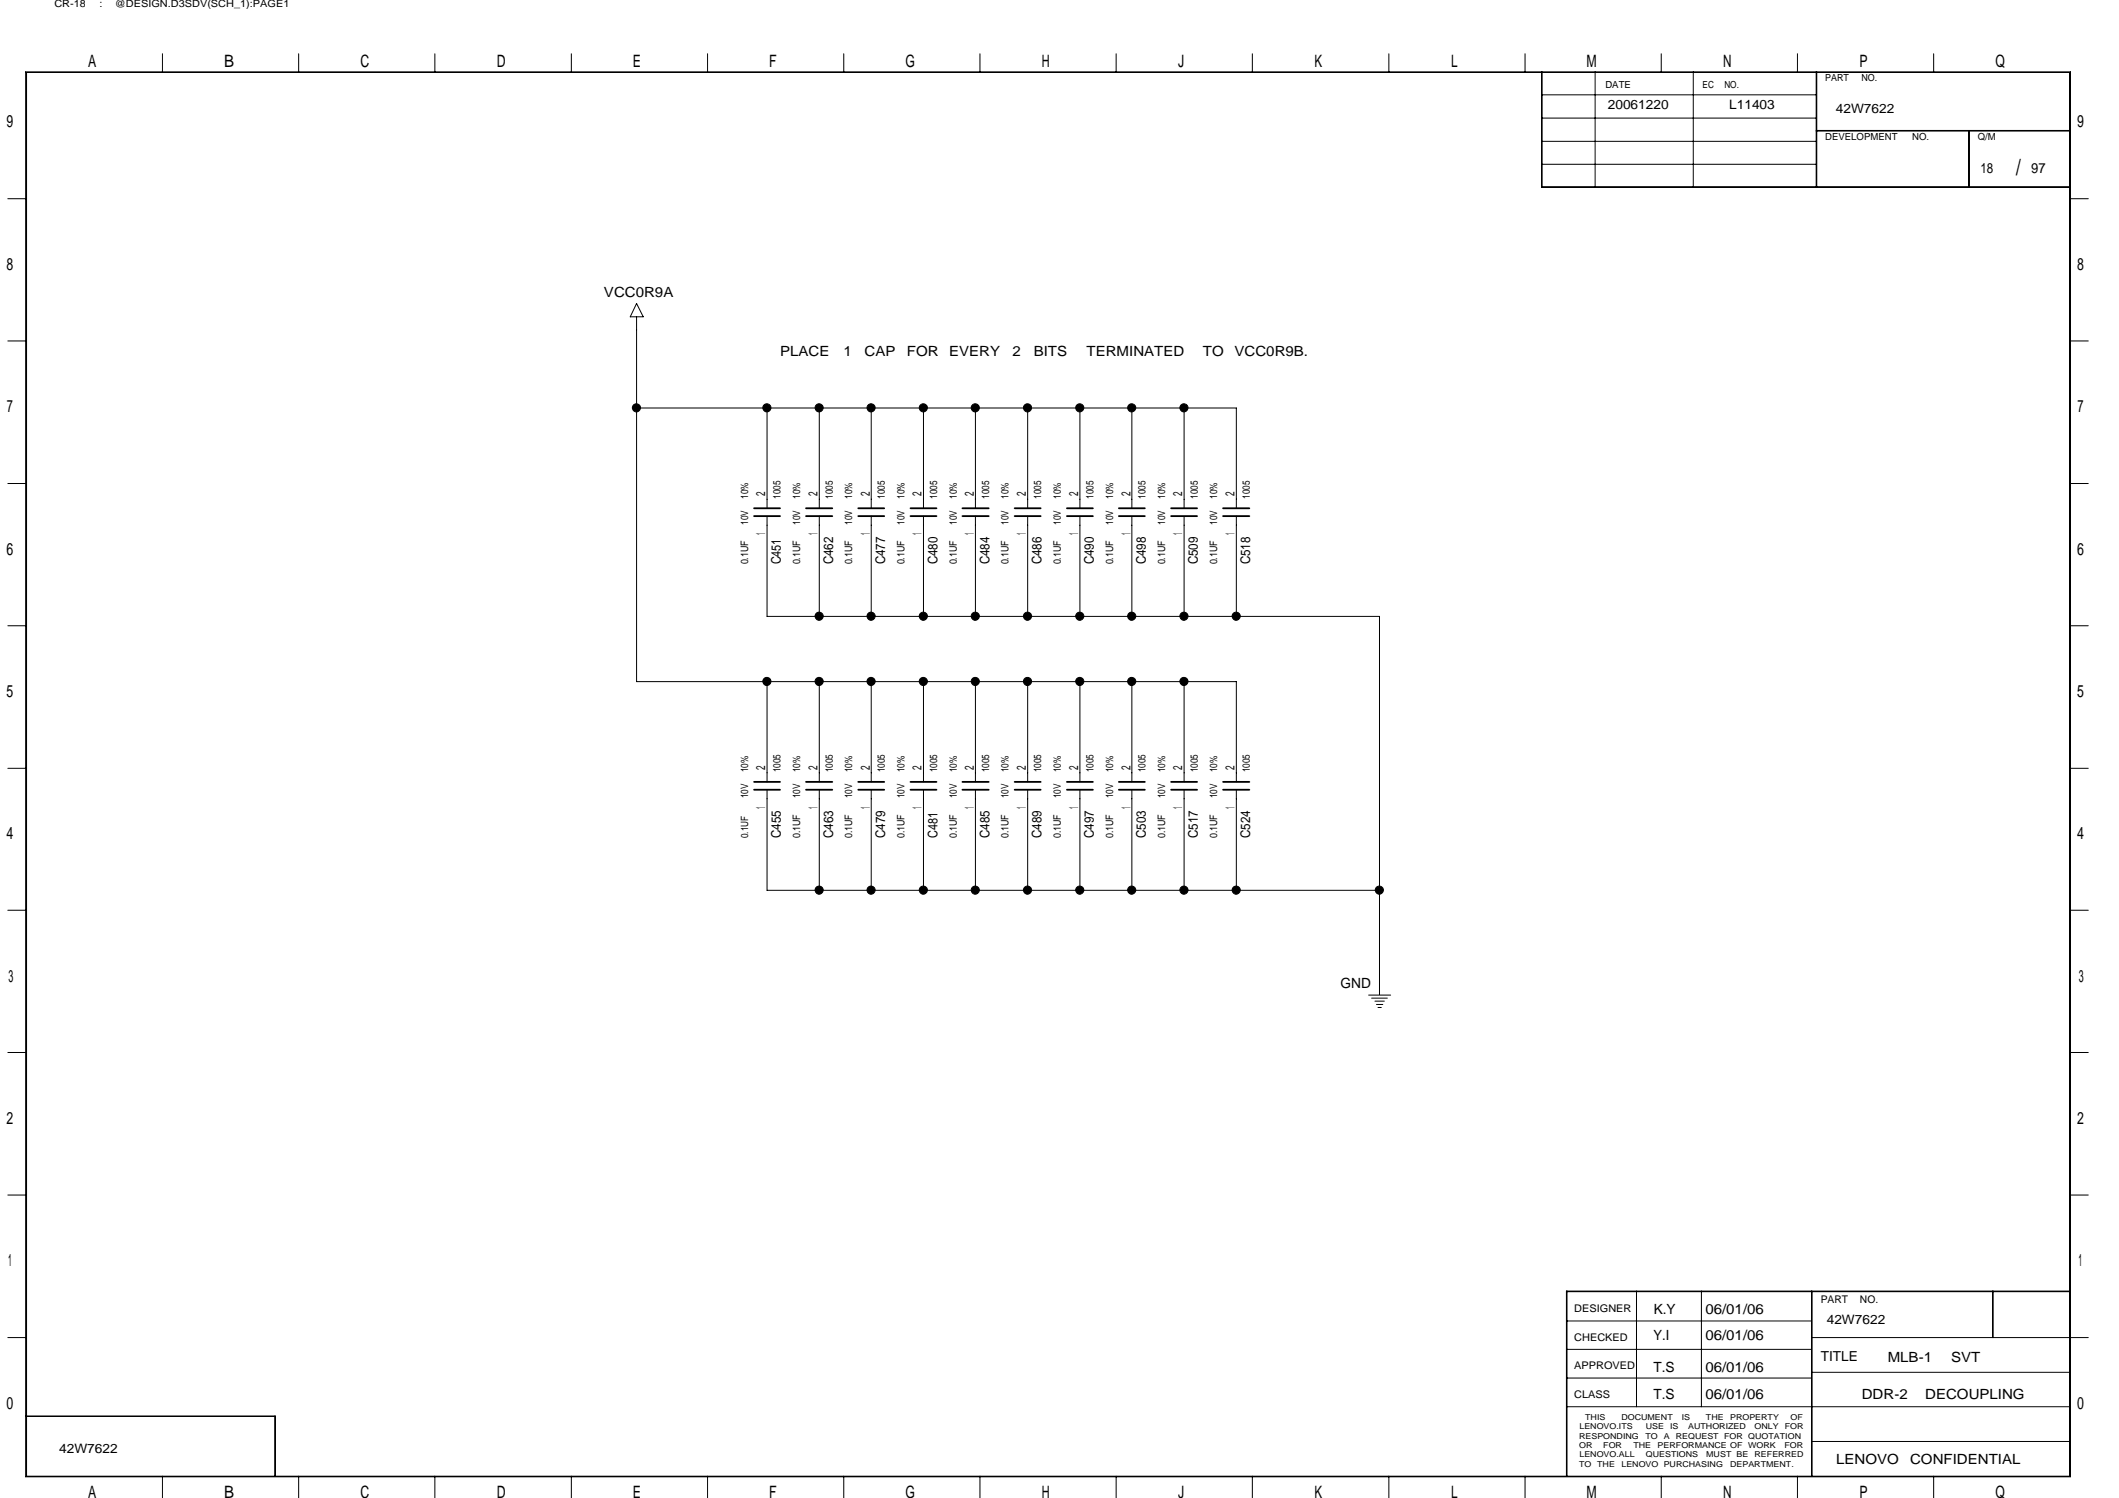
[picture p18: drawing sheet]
<svg xmlns="http://www.w3.org/2000/svg" width="297mm" height="210mm" viewBox="0 0 297 210" stroke-linecap="round" stroke-linejoin="round" font-family="sans-serif">
<defs><g id="words">
<text font-size="3.1" x="282.6" y="24.6">/</text>
<g font-size="2.4">
<text x="12.4" y="9.4">A</text>
<text x="31.4" y="9.4">B</text>
<text x="50.5" y="9.4">C</text>
<text x="69.6" y="9.4">D</text>
<text x="88.7" y="9.4">E</text>
<text x="107.8" y="9.4">F</text>
<text x="127" y="9.4">G</text>
<text x="146" y="9.4">H</text>
<text x="165.1" y="9.4">J</text>
<text x="184.3" y="9.4">K</text>
<text x="203.4" y="9.4">L</text>
<text x="222.4" y="9.4">M</text>
<text x="241.6" y="9.4">N</text>
<text x="260.6" y="9.4">P</text>
<text x="279.7" y="9.4">Q</text>
<text x=".9" y="17.9">9</text>
<text x="291.2" y="17.9">9</text>
<text x=".9" y="37.8">8</text>
<text x="291.2" y="37.8">8</text>
<text x="1" y="57.8">7</text>
<text x="291.2" y="57.8">7</text>
<text x=".9" y="77.8">6</text>
<text x="291.2" y="77.8">6</text>
<text x=".9" y="97.7">5</text>
<text x="291.2" y="97.7">5</text>
<text x=".9" y="117.6">4</text>
<text x="291.2" y="117.6">4</text>
<text x="1.2" y="137.6">3</text>
<text x="291.4" y="137.6">3</text>
<text x=".9" y="157.5">2</text>
<text x="291.2" y="157.5">2</text>
<text x="1.1" y="177.5">1</text>
<text x="291.4" y="177.5">1</text>
<text x=".9" y="197.4">0</text>
<text x="291.2" y="197.4">0</text>
<text x="12.4" y="210">A</text>
<text x="31.4" y="210">B</text>
<text x="50.5" y="210">C</text>
<text x="69.6" y="210">D</text>
<text x="127" y="210">G</text>
<text x="146" y="210">H</text>
<text x="184.3" y="210">K</text>
<text x="203.4" y="210">L</text>
<text x="222.4" y="210">M</text>
<text x="241.6" y="210">N</text>
<text x="260.6" y="210">P</text>
<text x="279.7" y="210">Q</text>
<text x="88.7" y="210">E</text>
<text x="107.8" y="210">F</text>
<text x="165.1" y="210">J</text>
</g>
<g font-size="2">
<text x="277.6" y="24.3">18</text>
<text x="284.7" y="24.3">97</text>
<text x="84.7" y="41.7">VCC0R9A</text>
<text x="109.3" y="49.9">PLACE</text>
<text x="118.2" y="49.9">1</text>
<text x="121.2" y="49.9">CAP</text>
<text x="127.1" y="49.9">FOR</text>
<text x="133" y="49.9">EVERY</text>
<text x="141.9" y="49.9">2</text>
<text x="144.9" y="49.9">BITS</text>
<text x="152.3" y="49.9">TERMINATED</text>
<text x="168.6" y="49.9">TO</text>
<text x="173.1" y="49.9">VCC0R9B.</text>
<text x="187.9" y="138.5">GND</text>
<text x="231.8" y="184.1">K.Y</text>
<text x="239.1" y="184.1">06/01/06</text>
<text x="231.8" y="187.8">Y.I</text>
<text x="239.1" y="187.8">06/01/06</text>
<text x="264.6" y="190.9">MLB-1</text>
<text x="273.5" y="190.9">SVT</text>
<text x="231.8" y="192.4">T.S</text>
<text x="231.8" y="196">T.S</text>
<text x="239.1" y="192.4">06/01/06</text>
<text x="239.1" y="196">06/01/06</text>
<text x="261" y="196">DDR-2</text>
<text x="269.9" y="196">DECOUPLING</text>
<text x="257.4" y="205.2">LENOVO</text>
<text x="267.8" y="205.2">CONFIDENTIAL</text>
</g>
<g font-size="1.9">
<text x="109.5" y="79.1" transform="rotate(-90 109.5 79.1)">C451</text>
<text x="116.8" y="79.1" transform="rotate(-90 116.8 79.1)">C462</text>
<text x="124.1" y="79.1" transform="rotate(-90 124.1 79.1)">C477</text>
<text x="131.4" y="79.1" transform="rotate(-90 131.4 79.1)">C480</text>
<text x="138.7" y="79.1" transform="rotate(-90 138.7 79.1)">C484</text>
<text x="146" y="79.1" transform="rotate(-90 146 79.1)">C486</text>
<text x="153.3" y="79.1" transform="rotate(-90 153.3 79.1)">C490</text>
<text x="160.6" y="79.1" transform="rotate(-90 160.6 79.1)">C498</text>
<text x="167.9" y="79.1" transform="rotate(-90 167.9 79.1)">C509</text>
<text x="175.3" y="79.1" transform="rotate(-90 175.3 79.1)">C518</text>
<text x="109.5" y="117.5" transform="rotate(-90 109.5 117.5)">C455</text>
<text x="116.8" y="117.5" transform="rotate(-90 116.8 117.5)">C463</text>
<text x="124.1" y="117.5" transform="rotate(-90 124.1 117.5)">C479</text>
<text x="131.4" y="117.5" transform="rotate(-90 131.4 117.5)">C481</text>
<text x="138.7" y="117.5" transform="rotate(-90 138.7 117.5)">C485</text>
<text x="146" y="117.5" transform="rotate(-90 146 117.5)">C489</text>
<text x="153.3" y="117.5" transform="rotate(-90 153.3 117.5)">C497</text>
<text x="160.6" y="117.5" transform="rotate(-90 160.6 117.5)">C503</text>
<text x="167.9" y="117.5" transform="rotate(-90 167.9 117.5)">C517</text>
<text x="175.3" y="117.5" transform="rotate(-90 175.3 117.5)">C524</text>
<text x="255.2" y="190.7">TITLE</text>
</g>
<g font-size="1.8">
<text x="225.4" y="15.3">20061220</text>
<text x="242.4" y="15.3">L11403</text>
<text x="257.3" y="15.8">42W7622</text>
<text x="107.3" y="69.6" transform="rotate(-90 107.3 69.6)">2</text>
<text x="114.6" y="69.6" transform="rotate(-90 114.6 69.6)">2</text>
<text x="121.9" y="69.6" transform="rotate(-90 121.9 69.6)">2</text>
<text x="129.2" y="69.6" transform="rotate(-90 129.2 69.6)">2</text>
<text x="136.5" y="69.6" transform="rotate(-90 136.5 69.6)">2</text>
<text x="143.8" y="69.6" transform="rotate(-90 143.8 69.6)">2</text>
<text x="151.1" y="69.6" transform="rotate(-90 151.1 69.6)">2</text>
<text x="158.5" y="69.6" transform="rotate(-90 158.5 69.6)">2</text>
<text x="165.7" y="69.6" transform="rotate(-90 165.7 69.6)">2</text>
<text x="173.1" y="69.6" transform="rotate(-90 173.1 69.6)">2</text>
<text x="107.3" y="75" transform="rotate(-90 107.3 75)">1</text>
<text x="114.6" y="75" transform="rotate(-90 114.6 75)">1</text>
<text x="121.9" y="75" transform="rotate(-90 121.9 75)">1</text>
<text x="129.2" y="75" transform="rotate(-90 129.2 75)">1</text>
<text x="136.5" y="75" transform="rotate(-90 136.5 75)">1</text>
<text x="143.8" y="75" transform="rotate(-90 143.8 75)">1</text>
<text x="151.1" y="75" transform="rotate(-90 151.1 75)">1</text>
<text x="158.5" y="75" transform="rotate(-90 158.5 75)">1</text>
<text x="165.7" y="75" transform="rotate(-90 165.7 75)">1</text>
<text x="173.1" y="75" transform="rotate(-90 173.1 75)">1</text>
<text x="107.3" y="108" transform="rotate(-90 107.3 108)">2</text>
<text x="114.6" y="108" transform="rotate(-90 114.6 108)">2</text>
<text x="121.9" y="108" transform="rotate(-90 121.9 108)">2</text>
<text x="129.2" y="108" transform="rotate(-90 129.2 108)">2</text>
<text x="136.5" y="108" transform="rotate(-90 136.5 108)">2</text>
<text x="143.8" y="108" transform="rotate(-90 143.8 108)">2</text>
<text x="151.1" y="108" transform="rotate(-90 151.1 108)">2</text>
<text x="158.5" y="108" transform="rotate(-90 158.5 108)">2</text>
<text x="165.7" y="108" transform="rotate(-90 165.7 108)">2</text>
<text x="173.1" y="108" transform="rotate(-90 173.1 108)">2</text>
<text x="107.3" y="113.4" transform="rotate(-90 107.3 113.4)">1</text>
<text x="114.6" y="113.4" transform="rotate(-90 114.6 113.4)">1</text>
<text x="121.9" y="113.4" transform="rotate(-90 121.9 113.4)">1</text>
<text x="129.2" y="113.4" transform="rotate(-90 129.2 113.4)">1</text>
<text x="136.5" y="113.4" transform="rotate(-90 136.5 113.4)">1</text>
<text x="143.8" y="113.4" transform="rotate(-90 143.8 113.4)">1</text>
<text x="151.1" y="113.4" transform="rotate(-90 151.1 113.4)">1</text>
<text x="158.5" y="113.4" transform="rotate(-90 158.5 113.4)">1</text>
<text x="165.7" y="113.4" transform="rotate(-90 165.7 113.4)">1</text>
<text x="173.1" y="113.4" transform="rotate(-90 173.1 113.4)">1</text>
<text x="256.1" y="185.6">42W7622</text>
<text x="8.3" y="203.7">42W7622</text>
</g>
<g font-size="1.5">
<text x="220.7" y="183.9">DESIGNER</text>
<text x="255.2" y="182.6">PART</text>
<text x="260.7" y="182.6">NO.</text>
<text x="220.7" y="191.9">APPROVED</text>
<text x="220.7" y="187.9">CHECKED</text>
<text x="220.7" y="196">CLASS</text>
</g>
<g font-size="1.4">
<text x="7.6" y=".9">CR-18</text>
<text x="14" y=".9">:</text>
<text x="16.1" y=".9">@DESIGN.D3SDV(SCH_1):PAGE1</text>
<text x="255.9" y="11.3">PART</text>
<text x="260.9" y="11.3">NO.</text>
<text x="225" y="12.4">DATE</text>
<text x="238.7" y="12.4">EC</text>
<text x="241.7" y="12.4">NO.</text>
<text x="255.9" y="19.6">DEVELOPMENT</text>
<text x="268.1" y="19.6">NO.</text>
<text x="277.2" y="19.6">Q/M</text>
<text x="104.9" y="69.9" transform="rotate(-90 104.9 69.9)">10%</text>
<text x="109.4" y="69.9" transform="rotate(-90 109.4 69.9)">1005</text>
<text x="112.2" y="69.9" transform="rotate(-90 112.2 69.9)">10%</text>
<text x="116.8" y="69.9" transform="rotate(-90 116.8 69.9)">1005</text>
<text x="119.5" y="69.9" transform="rotate(-90 119.5 69.9)">10%</text>
<text x="124" y="69.9" transform="rotate(-90 124 69.9)">1005</text>
<text x="126.8" y="69.9" transform="rotate(-90 126.8 69.9)">10%</text>
<text x="131.4" y="69.9" transform="rotate(-90 131.4 69.9)">1005</text>
<text x="134.1" y="69.9" transform="rotate(-90 134.1 69.9)">10%</text>
<text x="138.7" y="69.9" transform="rotate(-90 138.7 69.9)">1005</text>
<text x="141.4" y="69.9" transform="rotate(-90 141.4 69.9)">10%</text>
<text x="146" y="69.9" transform="rotate(-90 146 69.9)">1005</text>
<text x="148.7" y="69.9" transform="rotate(-90 148.7 69.9)">10%</text>
<text x="153.3" y="69.9" transform="rotate(-90 153.3 69.9)">1005</text>
<text x="156" y="69.9" transform="rotate(-90 156 69.9)">10%</text>
<text x="160.6" y="69.9" transform="rotate(-90 160.6 69.9)">1005</text>
<text x="163.3" y="69.9" transform="rotate(-90 163.3 69.9)">10%</text>
<text x="167.9" y="69.9" transform="rotate(-90 167.9 69.9)">1005</text>
<text x="170.6" y="69.9" transform="rotate(-90 170.6 69.9)">10%</text>
<text x="175.2" y="69.9" transform="rotate(-90 175.2 69.9)">1005</text>
<text x="104.9" y="73.5" transform="rotate(-90 104.9 73.5)">10V</text>
<text x="112.2" y="73.5" transform="rotate(-90 112.2 73.5)">10V</text>
<text x="119.5" y="73.5" transform="rotate(-90 119.5 73.5)">10V</text>
<text x="126.8" y="73.5" transform="rotate(-90 126.8 73.5)">10V</text>
<text x="134.1" y="73.5" transform="rotate(-90 134.1 73.5)">10V</text>
<text x="141.4" y="73.5" transform="rotate(-90 141.4 73.5)">10V</text>
<text x="148.7" y="73.5" transform="rotate(-90 148.7 73.5)">10V</text>
<text x="156" y="73.5" transform="rotate(-90 156 73.5)">10V</text>
<text x="163.3" y="73.5" transform="rotate(-90 163.3 73.5)">10V</text>
<text x="170.6" y="73.5" transform="rotate(-90 170.6 73.5)">10V</text>
<text x="104.9" y="79.1" transform="rotate(-90 104.9 79.1)">0.1UF</text>
<text x="112.2" y="79.1" transform="rotate(-90 112.2 79.1)">0.1UF</text>
<text x="119.5" y="79.1" transform="rotate(-90 119.5 79.1)">0.1UF</text>
<text x="126.8" y="79.1" transform="rotate(-90 126.8 79.1)">0.1UF</text>
<text x="134.1" y="79.1" transform="rotate(-90 134.1 79.1)">0.1UF</text>
<text x="141.4" y="79.1" transform="rotate(-90 141.4 79.1)">0.1UF</text>
<text x="148.7" y="79.1" transform="rotate(-90 148.7 79.1)">0.1UF</text>
<text x="156" y="79.1" transform="rotate(-90 156 79.1)">0.1UF</text>
<text x="163.3" y="79.1" transform="rotate(-90 163.3 79.1)">0.1UF</text>
<text x="170.6" y="79.1" transform="rotate(-90 170.6 79.1)">0.1UF</text>
<text x="104.9" y="111.9" transform="rotate(-90 104.9 111.9)">10V</text>
<text x="104.9" y="108.2" transform="rotate(-90 104.9 108.2)">10%</text>
<text x="109.4" y="108.2" transform="rotate(-90 109.4 108.2)">1005</text>
<text x="112.2" y="111.9" transform="rotate(-90 112.2 111.9)">10V</text>
<text x="112.2" y="108.2" transform="rotate(-90 112.2 108.2)">10%</text>
<text x="116.8" y="108.2" transform="rotate(-90 116.8 108.2)">1005</text>
<text x="119.5" y="108.2" transform="rotate(-90 119.5 108.2)">10%</text>
<text x="119.5" y="111.9" transform="rotate(-90 119.5 111.9)">10V</text>
<text x="124" y="108.2" transform="rotate(-90 124 108.2)">1005</text>
<text x="126.8" y="111.9" transform="rotate(-90 126.8 111.9)">10V</text>
<text x="126.8" y="108.2" transform="rotate(-90 126.8 108.2)">10%</text>
<text x="131.4" y="108.2" transform="rotate(-90 131.4 108.2)">1005</text>
<text x="134.1" y="111.9" transform="rotate(-90 134.1 111.9)">10V</text>
<text x="134.1" y="108.2" transform="rotate(-90 134.1 108.2)">10%</text>
<text x="138.7" y="108.2" transform="rotate(-90 138.7 108.2)">1005</text>
<text x="141.4" y="111.9" transform="rotate(-90 141.4 111.9)">10V</text>
<text x="141.4" y="108.2" transform="rotate(-90 141.4 108.2)">10%</text>
<text x="146" y="108.2" transform="rotate(-90 146 108.2)">1005</text>
<text x="148.7" y="111.9" transform="rotate(-90 148.7 111.9)">10V</text>
<text x="148.7" y="108.2" transform="rotate(-90 148.7 108.2)">10%</text>
<text x="153.3" y="108.2" transform="rotate(-90 153.3 108.2)">1005</text>
<text x="156" y="111.9" transform="rotate(-90 156 111.9)">10V</text>
<text x="156" y="108.2" transform="rotate(-90 156 108.2)">10%</text>
<text x="160.6" y="108.2" transform="rotate(-90 160.6 108.2)">1005</text>
<text x="163.3" y="108.2" transform="rotate(-90 163.3 108.2)">10%</text>
<text x="163.3" y="111.9" transform="rotate(-90 163.3 111.9)">10V</text>
<text x="167.9" y="108.2" transform="rotate(-90 167.9 108.2)">1005</text>
<text x="170.6" y="108.2" transform="rotate(-90 170.6 108.2)">10%</text>
<text x="170.6" y="111.9" transform="rotate(-90 170.6 111.9)">10V</text>
<text x="175.2" y="108.2" transform="rotate(-90 175.2 108.2)">1005</text>
<text x="104.9" y="117.5" transform="rotate(-90 104.9 117.5)">0.1UF</text>
<text x="112.2" y="117.5" transform="rotate(-90 112.2 117.5)">0.1UF</text>
<text x="119.5" y="117.5" transform="rotate(-90 119.5 117.5)">0.1UF</text>
<text x="126.8" y="117.5" transform="rotate(-90 126.8 117.5)">0.1UF</text>
<text x="134.1" y="117.5" transform="rotate(-90 134.1 117.5)">0.1UF</text>
<text x="141.4" y="117.5" transform="rotate(-90 141.4 117.5)">0.1UF</text>
<text x="148.7" y="117.5" transform="rotate(-90 148.7 117.5)">0.1UF</text>
<text x="156" y="117.5" transform="rotate(-90 156 117.5)">0.1UF</text>
<text x="163.3" y="117.5" transform="rotate(-90 163.3 117.5)">0.1UF</text>
<text x="170.6" y="117.5" transform="rotate(-90 170.6 117.5)">0.1UF</text>
</g>
<g font-size="1.1">
<text x="221.4" y="203">OR</text>
<text x="221.4" y="201.7">RESPONDING</text>
<text x="221.4" y="200.4">LENOVO.ITS</text>
<text x="222.2" y="199.1">THIS</text>
<text x="224.7" y="203">FOR</text>
<text x="227.3" y="199.1">DOCUMENT</text>
<text x="229" y="203">THE</text>
<text x="230.7" y="201.7">TO</text>
<text x="230.7" y="200.4">USE</text>
<text x="232.4" y="203">PERFORMANCE OF</text>
<text x="233.2" y="201.7">A</text>
<text x="234.1" y="200.4">IS</text>
<text x="234.9" y="201.7">REQUEST FOR QUOTATION</text>
<text x="235.8" y="199.1">IS</text>
<text x="236.6" y="200.4">AUTHORIZED</text>
<text x="239.1" y="199.1">THE</text>
<text x="242.5" y="199.1">PROPERTY</text>
<text x="245.1" y="203">WORK</text>
<text x="246" y="200.4">ONLY</text>
<text x="250.1" y="203">FOR</text>
<text x="250.2" y="200.4">FOR</text>
<text x="251" y="199.1">OF</text>
<text x="221.4" y="205.6">TO</text>
<text x="221.4" y="204.3">LENOVO.ALL</text>
<text x="223.9" y="205.6">THE</text>
<text x="227.3" y="205.6">LENOVO PURCHASING</text>
<text x="230.7" y="204.3">QUESTIONS</text>
<text x="239.2" y="204.3">MUST BE</text>
<text x="242.5" y="205.6">DEPARTMENT.</text>
<text x="246" y="204.3">REFERRED</text>
</g>
</g></defs>
<g fill="none" stroke="#000" stroke-width=".25">
<path d="M105.7 72.3h3.6M105.7 71.2h3.6M113 72.3h3.7M113 71.2h3.7M120.3 72.3h3.6M120.3 71.2h3.6M127.6 72.3h3.7M127.6 71.2h3.7M134.9 72.3h3.7M134.9 71.2h3.7M142.2 72.3h3.7M142.2 71.2h3.7"/>
<path d="M149.6 72.3h3.6M149.6 71.2h3.6M156.8 72.3h3.7M156.8 71.2h3.7M164.2 72.3h3.6M164.2 71.2h3.6M171.4 72.3h3.7M171.4 71.2h3.7M105.7 110.7h3.6M105.7 109.6h3.6M113 110.7h3.7M113 109.6h3.7"/>
<path d="M120.3 110.7h3.6M120.3 109.6h3.6M127.6 110.7h3.7M127.6 109.6h3.7M134.9 110.7h3.7M134.9 109.6h3.7M142.2 110.7h3.7M142.2 109.6h3.7M149.6 110.7h3.6M149.6 109.6h3.6M156.8 110.7h3.7M156.8 109.6h3.7"/>
<path d="M164.2 110.7h3.6M164.2 109.6h3.6M171.4 110.7h3.7M171.4 109.6h3.7"/>
</g>
<g fill="none" stroke="#000" stroke-width=".14">
<path d="M3.6 10.1h286.6v196.9h-286.6zM3.7 10.2h286.4v196.7h-286.4zM22.8 7.5v2.6M41.9 7.5v2.6M61 7.5v2.6M80.1 7.5v2.6M99.2 7.5v2.6M118.3 7.5v2.6M137.4 7.5v2.6M156.5 7.5v2.6M175.6 7.5v2.6M194.7 7.5v2.6"/>
<path d="M213.8 7.5v2.6M216.1 10.1v16.1h74.1M216.1 19.8h38.5M216.1 16.6h38.5M216.1 13.3h38.5M216.2 10.1v16.1M223.6 10.1v16.1M232.9 7.5v2.6M237.4 10.1v16.1M252 7.5v2.6M254.6 18.4h35.6M254.6 10.1v16.1"/>
<path d="M254.6 18.3h35.6M254.7 10.1v16.1M271.1 7.5v2.6M276 18.4v7.8M276.1 18.4v7.8M1.1 27.9h2.5M216.1 26.2h74.1M216.2 23h38.4M290.2 27.9h2.5M1.1 47.8h2.5M89.2 44.4v51.1h84.1v14.1M89.2 57.2h84.1v14"/>
<path d="M89.2 42.5l1 1.9h-1.9zM107.5 57.2v14M114.8 57.2v14M122.1 57.2v14M129.5 57.2v14M136.7 57.2v14M144.1 57.2v14M151.4 57.2v14M158.7 57.2v14M166 57.2v14M290.2 47.8h2.5M1.1 67.8h2.5"/>
<path d="M107.5 72.3v14.1h85.9v53M114.8 72.3v14.1M122.1 72.3v14.1M129.5 72.3v14.1M136.7 72.3v14.1M144.1 72.3v14.1M151.4 72.3v14.1M158.7 72.3v14.1M166 72.3v14.1M173.3 72.3v14.1M290.2 67.8h2.5M1.1 87.7h2.5"/>
<path d="M107.5 95.5v14.1M114.8 95.5v14.1M122.1 95.5v14.1M129.5 95.5v14.1M136.7 95.5v14.1M144.1 95.5v14.1M151.4 95.5v14.1M158.7 95.5v14.1M166 95.5v14.1M290.2 87.7h2.5M1.1 107.7h2.5M107.5 110.7v14.1h85.9"/>
<path d="M114.8 110.7v14.1M122.1 110.7v14.1M129.5 110.7v14.1M136.7 110.7v14.1M144.1 110.7v14.1M151.4 110.7v14.1M158.7 110.7v14.1M166 110.7v14.1M173.3 110.7v14.1M290.2 107.7h2.5M1.1 127.6h2.5M191.9 139.5h3"/>
<path d="M192.3 139.9h2.2M290.2 127.6h2.5M1.1 147.5h2.5M192.7 140.3h1.4M193 140.8h.8M193.2 141.2h.4M290.2 147.5h2.5M1.1 167.5h2.5M290.2 167.5h2.5M1.1 187.5h2.5M3.6 198.5h35v8.4M3.6 198.5h35"/>
<path d="M38.5 198.5v8.4M219.6 197.2h70.6M219.6 181.1h70.6M219.6 193.2h34.4M219.6 189.1h34.4M219.6 185.2h34.4M219.7 181v25.9M229.4 181v16.2M238.5 181v16.2M254 187.5h38.7M254 181v25.9M254 192.4h36.2"/>
<path d="M279.3 181v6.5M279.4 181v6.5M290.2 181h-70.6v25.9M22.8 206.9v3M41.9 206.9v3M61 206.9v3M80.1 206.9v3M99.2 206.9v3M118.3 206.9v3M137.4 206.9v3M156.5 206.9v3M175.6 206.9v3"/>
<path d="M194.7 206.9v3M213.8 206.9v3M232.9 206.9v3M252 206.9v3M254 202.1h36.2M271.1 206.9v3"/>
</g>
<g fill="#000" stroke="#000" stroke-width=".14">
<circle cx="89.2" cy="57.2" r=".57"/>
<circle cx="107.5" cy="57.2" r=".57"/>
<circle cx="114.8" cy="57.2" r=".57"/>
<circle cx="122.1" cy="57.2" r=".57"/>
<circle cx="129.4" cy="57.2" r=".57"/>
<circle cx="136.7" cy="57.2" r=".57"/>
<circle cx="144" cy="57.2" r=".57"/>
<circle cx="151.4" cy="57.2" r=".57"/>
<circle cx="158.6" cy="57.2" r=".57"/>
<circle cx="166" cy="57.2" r=".57"/>
<circle cx="107.5" cy="95.5" r=".57"/>
<circle cx="114.8" cy="95.5" r=".57"/>
<circle cx="114.8" cy="86.4" r=".57"/>
<circle cx="122.1" cy="95.5" r=".57"/>
<circle cx="122.1" cy="86.4" r=".57"/>
<circle cx="129.4" cy="95.5" r=".57"/>
<circle cx="129.4" cy="86.4" r=".57"/>
<circle cx="136.7" cy="86.4" r=".57"/>
<circle cx="136.7" cy="95.5" r=".57"/>
<circle cx="144" cy="86.4" r=".57"/>
<circle cx="144" cy="95.5" r=".57"/>
<circle cx="151.4" cy="86.4" r=".57"/>
<circle cx="151.4" cy="95.5" r=".57"/>
<circle cx="158.6" cy="86.4" r=".57"/>
<circle cx="158.6" cy="95.5" r=".57"/>
<circle cx="166" cy="95.5" r=".57"/>
<circle cx="166" cy="86.4" r=".57"/>
<circle cx="173.3" cy="86.4" r=".57"/>
<circle cx="114.8" cy="124.8" r=".57"/>
<circle cx="122.1" cy="124.8" r=".57"/>
<circle cx="129.4" cy="124.8" r=".57"/>
<circle cx="136.7" cy="124.8" r=".57"/>
<circle cx="144" cy="124.8" r=".57"/>
<circle cx="151.4" cy="124.8" r=".57"/>
<circle cx="158.6" cy="124.8" r=".57"/>
<circle cx="166" cy="124.8" r=".57"/>
<circle cx="173.3" cy="124.8" r=".57"/>
<circle cx="193.4" cy="124.8" r=".57"/>
</g>
<use href="#words"/>
</svg>
